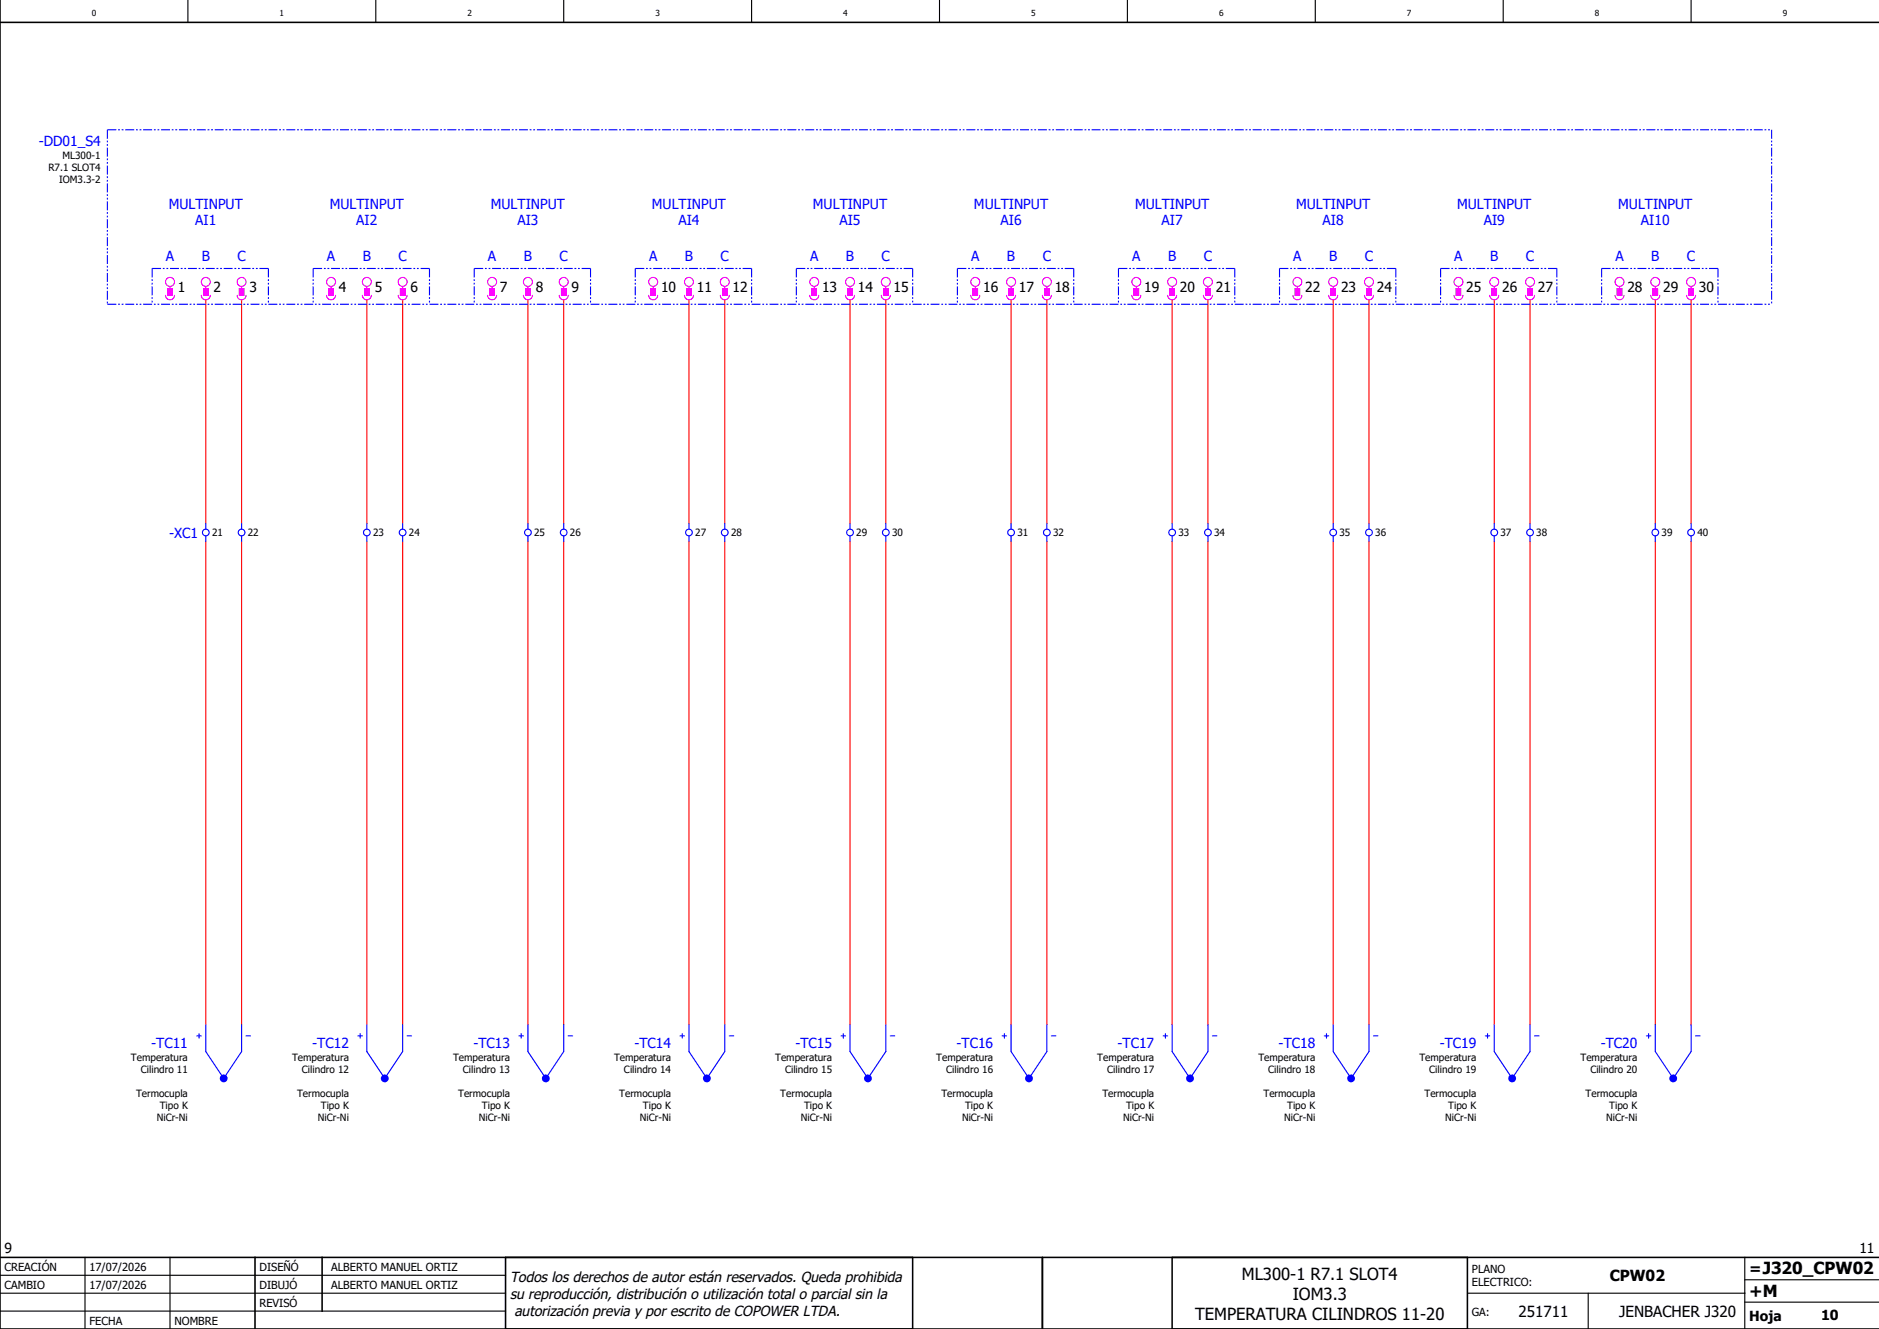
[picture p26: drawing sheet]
<svg xmlns="http://www.w3.org/2000/svg" width="420mm" height="297mm" viewBox="0 0 420 297" stroke-linecap="round" stroke-linejoin="round" font-family="sans-serif">
<defs><g id="words">
<g font-size="3.7">
<text x="277.6" y="286">ML300-1 R7.1 SLOT4</text>
<text x="289" y="290.5">IOM3.3</text>
<text x="391" y="289.8">+M</text>
<text x="267.1" y="295">TEMPERATURA CILINDROS 11-20</text>
</g>
<g font-size="3.4">
<text x="359.8" y="286.4">CPW02</text>
<text x="391" y="284.6">=J320_CPW02</text>
<text x="339.4" y="294.4">251711</text>
<text x="361.9" y="294.4">JENBACHER J320</text>
</g>
<g font-size="3.2">
<text x="114" y="286.5">Todos los derechos de autor están reservados. Queda prohibida</text>
<text x="114" y="290.2">su reproducción, distribución o utilización total o parcial sin la</text>
<text x="115" y="294">autorización previa y por escrito de COPOWER LTDA.</text>
</g>
<g font-size="3.1" fill="#00f">
<text x="8.7" y="32.6">-DD01_S4</text>
<text x="37.7" y="46.6">MULTINPUT</text>
<text x="73.7" y="46.6">MULTINPUT</text>
<text x="109.7" y="46.6">MULTINPUT</text>
<text x="145.7" y="46.6">MULTINPUT</text>
<text x="181.7" y="46.6">MULTINPUT</text>
<text x="217.7" y="46.6">MULTINPUT</text>
<text x="253.7" y="46.6">MULTINPUT</text>
<text x="289.7" y="46.6">MULTINPUT</text>
<text x="325.7" y="46.6">MULTINPUT</text>
<text x="361.7" y="46.6">MULTINPUT</text>
<text x="43.6" y="50.4">AI1</text>
<text x="79.6" y="50.4">AI2</text>
<text x="115.6" y="50.4">AI3</text>
<text x="151.6" y="50.4">AI4</text>
<text x="187.6" y="50.4">AI5</text>
<text x="223.6" y="50.4">AI6</text>
<text x="259.6" y="50.4">AI7</text>
<text x="295.6" y="50.4">AI8</text>
<text x="331.6" y="50.4">AI9</text>
<text x="366.8" y="50.4">AI10</text>
<text x="37.1" y="58.4">A</text>
<text x="45.1" y="58.4">B</text>
<text x="53.1" y="58.4">C</text>
<text x="73.1" y="58.4">A</text>
<text x="81.1" y="58.4">B</text>
<text x="89.1" y="58.4">C</text>
<text x="109.1" y="58.4">A</text>
<text x="117.1" y="58.4">B</text>
<text x="125.1" y="58.4">C</text>
<text x="145.1" y="58.4">A</text>
<text x="153.1" y="58.4">B</text>
<text x="161.1" y="58.4">C</text>
<text x="181.1" y="58.4">A</text>
<text x="189.1" y="58.4">B</text>
<text x="197.1" y="58.4">C</text>
<text x="217.1" y="58.4">A</text>
<text x="225.1" y="58.4">B</text>
<text x="233.1" y="58.4">C</text>
<text x="253.1" y="58.4">A</text>
<text x="261.1" y="58.4">B</text>
<text x="269.1" y="58.4">C</text>
<text x="289.1" y="58.4">A</text>
<text x="297.1" y="58.4">B</text>
<text x="305.1" y="58.4">C</text>
<text x="325.1" y="58.4">A</text>
<text x="333.1" y="58.4">B</text>
<text x="341.1" y="58.4">C</text>
<text x="361.1" y="58.4">A</text>
<text x="369.1" y="58.4">B</text>
<text x="377.1" y="58.4">C</text>
<text x="37.8" y="120.2">-XC1</text>
<text x="33.8" y="234.2">-TC11</text>
<text x="69.8" y="234.2">-TC12</text>
<text x="105.8" y="234.2">-TC13</text>
<text x="141.8" y="234.2">-TC14</text>
<text x="177.8" y="234.2">-TC15</text>
<text x="213.8" y="234.2">-TC16</text>
<text x="249.8" y="234.2">-TC17</text>
<text x="285.8" y="234.2">-TC18</text>
<text x="321.8" y="234.2">-TC19</text>
<text x="357.8" y="234.2">-TC20</text>
</g>
<g font-size="3.1">
<text x="39.7" y="65.4">1</text>
<text x="47.7" y="65.4">2</text>
<text x="55.7" y="65.4">3</text>
<text x="75.7" y="65.4">4</text>
<text x="83.8" y="65.4">5</text>
<text x="91.8" y="65.4">6</text>
<text x="111.8" y="65.4">7</text>
<text x="119.8" y="65.4">8</text>
<text x="127.8" y="65.4">9</text>
<text x="147.8" y="65.4">10</text>
<text x="155.7" y="65.4">11</text>
<text x="163.7" y="65.4">12</text>
<text x="183.7" y="65.4">13</text>
<text x="191.7" y="65.4">14</text>
<text x="199.7" y="65.4">15</text>
<text x="219.7" y="65.4">16</text>
<text x="227.8" y="65.4">17</text>
<text x="235.8" y="65.4">18</text>
<text x="255.8" y="65.4">19</text>
<text x="263.8" y="65.4">20</text>
<text x="271.8" y="65.4">21</text>
<text x="291.8" y="65.4">22</text>
<text x="299.7" y="65.4">23</text>
<text x="307.7" y="65.4">24</text>
<text x="327.7" y="65.4">25</text>
<text x="335.7" y="65.4">26</text>
<text x="343.7" y="65.4">27</text>
<text x="363.7" y="65.4">28</text>
<text x="371.8" y="65.4">29</text>
<text x="379.8" y="65.4">30</text>
<text x="1" y="280">9</text>
<text x="415.6" y="280">11</text>
<text x="391" y="295.2">Hoja</text>
<text x="407" y="295">10</text>
</g>
<g font-size="2.5">
<text x="1" y="284">CREACIÓN</text>
<text x="20" y="284">17/07/2026</text>
<text x="58" y="284">DISEÑÓ</text>
<text x="74" y="284">ALBERTO MANUEL ORTIZ</text>
<text x="329" y="284.5">PLANO</text>
<text x="329" y="287.5">ELECTRICO:</text>
<text x="1" y="288">CAMBIO</text>
<text x="20" y="288">17/07/2026</text>
<text x="58" y="292">REVISÓ</text>
<text x="58" y="288">DIBUJÓ</text>
<text x="74" y="288">ALBERTO MANUEL ORTIZ</text>
<text x="329" y="294">GA:</text>
<text x="20" y="296">FECHA</text>
<text x="39" y="296">NOMBRE</text>
</g>
<g font-size="2.2">
<text x="14" y="35.5">ML300-1</text>
<text x="10.8" y="38.2">R7.1 SLOT4</text>
<text x="13.2" y="40.9">IOM3.3-2</text>
<text x="47.4" y="119.9">21</text>
<text x="55.4" y="119.9">22</text>
<text x="83.4" y="119.9">23</text>
<text x="91.4" y="119.9">24</text>
<text x="119.4" y="119.9">25</text>
<text x="127.4" y="119.9">26</text>
<text x="155.4" y="119.9">27</text>
<text x="163.4" y="119.9">28</text>
<text x="191.4" y="119.9">29</text>
<text x="199.4" y="119.9">30</text>
<text x="227.4" y="119.9">31</text>
<text x="235.4" y="119.9">32</text>
<text x="263.4" y="119.9">33</text>
<text x="271.4" y="119.9">34</text>
<text x="299.4" y="119.9">35</text>
<text x="307.4" y="119.9">36</text>
<text x="335.4" y="119.9">37</text>
<text x="343.4" y="119.9">38</text>
<text x="371.4" y="119.9">39</text>
<text x="379.4" y="119.9">40</text>
<text x="29.3" y="237.1">Temperatura</text>
<text x="31.5" y="239.8">Cilindro 11</text>
<text x="65.3" y="237.1">Temperatura</text>
<text x="67.5" y="239.8">Cilindro 12</text>
<text x="101.3" y="237.1">Temperatura</text>
<text x="103.5" y="239.8">Cilindro 13</text>
<text x="137.3" y="237.1">Temperatura</text>
<text x="139.5" y="239.8">Cilindro 14</text>
<text x="173.3" y="237.1">Temperatura</text>
<text x="175.5" y="239.8">Cilindro 15</text>
<text x="209.3" y="237.1">Temperatura</text>
<text x="211.5" y="239.8">Cilindro 16</text>
<text x="245.3" y="237.1">Temperatura</text>
<text x="247.5" y="239.8">Cilindro 17</text>
<text x="281.3" y="237.1">Temperatura</text>
<text x="283.5" y="239.8">Cilindro 18</text>
<text x="317.3" y="237.1">Temperatura</text>
<text x="319.5" y="239.8">Cilindro 19</text>
<text x="353.3" y="237.1">Temperatura</text>
<text x="355.5" y="239.8">Cilindro 20</text>
<text x="30.4" y="245.2">Termocupla</text>
<text x="66.4" y="245.2">Termocupla</text>
<text x="102.4" y="245.2">Termocupla</text>
<text x="138.4" y="245.2">Termocupla</text>
<text x="174.4" y="245.2">Termocupla</text>
<text x="210.4" y="245.2">Termocupla</text>
<text x="246.4" y="245.2">Termocupla</text>
<text x="282.4" y="245.2">Termocupla</text>
<text x="318.4" y="245.2">Termocupla</text>
<text x="354.4" y="245.2">Termocupla</text>
<text x="35" y="250.6">NiCr-Ni</text>
<text x="35.7" y="247.9">Tipo K</text>
<text x="71" y="250.6">NiCr-Ni</text>
<text x="71.7" y="247.9">Tipo K</text>
<text x="107" y="250.6">NiCr-Ni</text>
<text x="107.7" y="247.9">Tipo K</text>
<text x="143" y="250.6">NiCr-Ni</text>
<text x="143.7" y="247.9">Tipo K</text>
<text x="179" y="250.6">NiCr-Ni</text>
<text x="179.7" y="247.9">Tipo K</text>
<text x="215" y="250.6">NiCr-Ni</text>
<text x="215.7" y="247.9">Tipo K</text>
<text x="251" y="250.6">NiCr-Ni</text>
<text x="251.7" y="247.9">Tipo K</text>
<text x="287" y="250.6">NiCr-Ni</text>
<text x="287.7" y="247.9">Tipo K</text>
<text x="323" y="250.6">NiCr-Ni</text>
<text x="323.7" y="247.9">Tipo K</text>
<text x="359" y="250.6">NiCr-Ni</text>
<text x="359.7" y="247.9">Tipo K</text>
</g>
<g font-size="1.9">
<text x="20.5" y="3.6">0</text>
<text x="62.5" y="3.6">1</text>
<text x="104.5" y="3.6">2</text>
<text x="146.5" y="3.6">3</text>
<text x="188.5" y="3.6">4</text>
<text x="230.5" y="3.6">5</text>
<text x="272.5" y="3.6">6</text>
<text x="314.5" y="3.6">7</text>
<text x="356.5" y="3.6">8</text>
<text x="398.5" y="3.6">9</text>
</g>
</g></defs>
<g fill="none" stroke="#000" stroke-width=".25">
<path d="M42 0v5M84 0v5M126 0v5M168 0v5M210 0v5M252 0v5M294 0v5M336 0v5M378 0v5M0 285h113M0 293h113M0 289h113"/>
<path d="M19 281v16M38 281v16M328 289h62M355 289v8M390 291h30M390 281v16M390 286h30"/>
</g>
<path d="M0 5h420M0 0v297h420M0 281h420M57 281v16M72 281v12M113 281v16M204 281v16M233 281v16M262 281v16M328 281v16" fill="none" stroke="#000" stroke-width=".35"/>
<g fill="none" stroke="#f00" stroke-width=".25">
<path d="M46 67v50M54 67v50M82 67v50M90 67v50M118 67v50M126 67v50M154 67v50M162 67v50M190 67v50M198 67v50M226 67v50M234 67v50"/>
<path d="M262 67v50M270 67v50M298 67v50M306 67v50M334 67v50M342 67v50M370 67v50M378 67v50M46 121v108M54 121v108M82 121v108M90 121v108"/>
<path d="M118 121v108M126 121v108M154 121v108M162 121v108M190 121v108M198 121v108M226 121v108M234 121v108M262 121v108M270 121v108M298 121v108M306 121v108"/>
<path d="M334 121v108M342 121v108M370 121v108M378 121v108"/>
</g>
<g fill="none" stroke="#00f" stroke-width=".25" stroke-dasharray="2 .4 .4 .4 .4 .4" stroke-linecap="butt">
<path d="M24 29h372M24 29v39M396 29v39M24 68h372M34 60v8M34 60h26M60 60v8M70 60v8M70 60h26M96 60v8M106 60v8M106 60h26"/>
<path d="M132 60v8M142 60v8M142 60h26M168 60v8M178 60v8M178 60h26M204 60v8M214 60v8M214 60h26M240 60v8M250 60v8M250 60h26"/>
<path d="M276 60v8M286 60v8M286 60h26M312 60v8M322 60v8M322 60h26M348 60v8M358 60v8M358 60h26M384 60v8"/>
</g>
<g fill="none" stroke="#f0f" stroke-width=".25">
<path d="M37 66a1 1 0 0 0 1 1 1 1 0 0 0 1-1M37.5 64.5h1v1.5h-1zM38 64v.5M45 66a1 1 0 0 0 1 1 1 1 0 0 0 1-1M45.5 64.5h1v1.5h-1zM46 64v.5M53 66a1 1 0 0 0 1 1 1 1 0 0 0 1-1M53.5 64.5h1v1.5h-1zM54 64v.5M73 66a1 1 0 0 0 1 1 1 1 0 0 0 1-1M73.5 64.5h1v1.5h-1zM74 64v.5"/>
<path d="M81 66a1 1 0 0 0 1 1 1 1 0 0 0 1-1M81.5 64.5h1v1.5h-1zM82 64v.5M89 66a1 1 0 0 0 1 1 1 1 0 0 0 1-1M89.5 64.5h1v1.5h-1zM90 64v.5M109 66a1 1 0 0 0 1 1 1 1 0 0 0 1-1M109.5 64.5h1v1.5h-1zM110 64v.5M117 66a1 1 0 0 0 1 1 1 1 0 0 0 1-1M117.5 64.5h1v1.5h-1zM118 64v.5"/>
<path d="M125 66a1 1 0 0 0 1 1 1 1 0 0 0 1-1M125.5 64.5h1v1.5h-1zM126 64v.5M145 66a1 1 0 0 0 1 1 1 1 0 0 0 1-1M145.5 64.5h1v1.5h-1zM146 64v.5M153 66a1 1 0 0 0 1 1 1 1 0 0 0 1-1M153.5 64.5h1v1.5h-1zM154 64v.5M161 66a1 1 0 0 0 1 1 1 1 0 0 0 1-1M161.5 64.5h1v1.5h-1zM162 64v.5"/>
<path d="M181 66a1 1 0 0 0 1 1 1 1 0 0 0 1-1M181.5 64.5h1v1.5h-1zM182 64v.5M189 66a1 1 0 0 0 1 1 1 1 0 0 0 1-1M189.5 64.5h1v1.5h-1zM190 64v.5M197 66a1 1 0 0 0 1 1 1 1 0 0 0 1-1M197.5 64.5h1v1.5h-1zM198 64v.5M217 66a1 1 0 0 0 1 1 1 1 0 0 0 1-1M217.5 64.5h1v1.5h-1zM218 64v.5"/>
<path d="M225 66a1 1 0 0 0 1 1 1 1 0 0 0 1-1M225.5 64.5h1v1.5h-1zM226 64v.5M233 66a1 1 0 0 0 1 1 1 1 0 0 0 1-1M233.5 64.5h1v1.5h-1zM234 64v.5M253 66a1 1 0 0 0 1 1 1 1 0 0 0 1-1M253.5 64.5h1v1.5h-1zM254 64v.5M261 66a1 1 0 0 0 1 1 1 1 0 0 0 1-1M261.5 64.5h1v1.5h-1zM262 64v.5"/>
<path d="M269 66a1 1 0 0 0 1 1 1 1 0 0 0 1-1M269.5 64.5h1v1.5h-1zM270 64v.5M289 66a1 1 0 0 0 1 1 1 1 0 0 0 1-1M289.5 64.5h1v1.5h-1zM290 64v.5M297 66a1 1 0 0 0 1 1 1 1 0 0 0 1-1M297.5 64.5h1v1.5h-1zM298 64v.5M305 66a1 1 0 0 0 1 1 1 1 0 0 0 1-1M305.5 64.5h1v1.5h-1zM306 64v.5"/>
<path d="M325 66a1 1 0 0 0 1 1 1 1 0 0 0 1-1M325.5 64.5h1v1.5h-1zM326 64v.5M333 66a1 1 0 0 0 1 1 1 1 0 0 0 1-1M333.5 64.5h1v1.5h-1zM334 64v.5M341 66a1 1 0 0 0 1 1 1 1 0 0 0 1-1M341.5 64.5h1v1.5h-1zM342 64v.5M361 66a1 1 0 0 0 1 1 1 1 0 0 0 1-1M361.5 64.5h1v1.5h-1zM362 64v.5"/>
<path d="M369 66a1 1 0 0 0 1 1 1 1 0 0 0 1-1M369.5 64.5h1v1.5h-1zM370 64v.5M377 66a1 1 0 0 0 1 1 1 1 0 0 0 1-1M377.5 64.5h1v1.5h-1zM378 64v.5"/>
<circle cx="38" cy="63" r="1"/>
<circle cx="46" cy="63" r="1"/>
<circle cx="54" cy="63" r="1"/>
<circle cx="74" cy="63" r="1"/>
<circle cx="82" cy="63" r="1"/>
<circle cx="90" cy="63" r="1"/>
<circle cx="110" cy="63" r="1"/>
<circle cx="118" cy="63" r="1"/>
<circle cx="126" cy="63" r="1"/>
<circle cx="146" cy="63" r="1"/>
<circle cx="154" cy="63" r="1"/>
<circle cx="162" cy="63" r="1"/>
<circle cx="182" cy="63" r="1"/>
<circle cx="190" cy="63" r="1"/>
<circle cx="198" cy="63" r="1"/>
<circle cx="218" cy="63" r="1"/>
<circle cx="226" cy="63" r="1"/>
<circle cx="234" cy="63" r="1"/>
<circle cx="254" cy="63" r="1"/>
<circle cx="262" cy="63" r="1"/>
<circle cx="270" cy="63" r="1"/>
<circle cx="290" cy="63" r="1"/>
<circle cx="298" cy="63" r="1"/>
<circle cx="306" cy="63" r="1"/>
<circle cx="326" cy="63" r="1"/>
<circle cx="334" cy="63" r="1"/>
<circle cx="342" cy="63" r="1"/>
<circle cx="362" cy="63" r="1"/>
<circle cx="370" cy="63" r="1"/>
<circle cx="378" cy="63" r="1"/>
</g>
<g fill="#f0f" stroke="#f0f" stroke-width=".22">
<path d="M37.5 64.5h1v1.5h-1z"/>
<path d="M45.5 64.5h1v1.5h-1z"/>
<path d="M53.5 64.5h1v1.5h-1z"/>
<path d="M73.5 64.5h1v1.5h-1z"/>
<path d="M81.5 64.5h1v1.5h-1z"/>
<path d="M89.5 64.5h1v1.5h-1z"/>
<path d="M109.5 64.5h1v1.5h-1z"/>
<path d="M117.5 64.5h1v1.5h-1z"/>
<path d="M125.5 64.5h1v1.5h-1z"/>
<path d="M145.5 64.5h1v1.5h-1z"/>
<path d="M153.5 64.5h1v1.5h-1z"/>
<path d="M161.5 64.5h1v1.5h-1z"/>
<path d="M181.5 64.5h1v1.5h-1z"/>
<path d="M189.5 64.5h1v1.5h-1z"/>
<path d="M197.5 64.5h1v1.5h-1z"/>
<path d="M217.5 64.5h1v1.5h-1z"/>
<path d="M225.5 64.5h1v1.5h-1z"/>
<path d="M233.5 64.5h1v1.5h-1z"/>
<path d="M253.5 64.5h1v1.5h-1z"/>
<path d="M261.5 64.5h1v1.5h-1z"/>
<path d="M269.5 64.5h1v1.5h-1z"/>
<path d="M289.5 64.5h1v1.5h-1z"/>
<path d="M297.5 64.5h1v1.5h-1z"/>
<path d="M305.5 64.5h1v1.5h-1z"/>
<path d="M325.5 64.5h1v1.5h-1z"/>
<path d="M333.5 64.5h1v1.5h-1z"/>
<path d="M341.5 64.5h1v1.5h-1z"/>
<path d="M361.5 64.5h1v1.5h-1z"/>
<path d="M369.5 64.5h1v1.5h-1z"/>
<path d="M377.5 64.5h1v1.5h-1z"/>
</g>
<path d="M54 229v6M55 231.5h1" fill="none" stroke="#00f" stroke-width=".25"/>
<circle cx="50" cy="241" r=".88" fill="#00f"/>
<g fill="none" stroke="#00f" stroke-width=".25">
<path d="M46 117v1.3M46 119.8v1.2M54 117v1.3M54 119.8v1.2M44 231.5h1M44.5 231v1M46 229v6l4 6 4-6M90 229v6M91 231.5h1"/>
<circle cx="46" cy="119" r=".75"/>
<circle cx="54" cy="119" r=".75"/>
</g>
<circle cx="86" cy="241" r=".88" fill="#00f"/>
<path d="M80 231.5h1M80.5 231v1M82 229v6l4 6 4-6M126 229v6M127 231.5h1" fill="none" stroke="#00f" stroke-width=".25"/>
<circle cx="122" cy="241" r=".88" fill="#00f"/>
<path d="M116 231.5h1M116.5 231v1M118 229v6l4 6 4-6M162 229v6M163 231.5h1" fill="none" stroke="#00f" stroke-width=".25"/>
<circle cx="158" cy="241" r=".87" fill="#00f"/>
<path d="M152 231.5h1M152.5 231v1M154 229v6l4 6 4-6M198 229v6M199 231.5h1" fill="none" stroke="#00f" stroke-width=".25"/>
<circle cx="194" cy="241" r=".88" fill="#00f"/>
<path d="M188 231.5h1M188.5 231v1M190 229v6l4 6 4-6M234 229v6M235 231.5h1" fill="none" stroke="#00f" stroke-width=".25"/>
<circle cx="230" cy="241" r=".88" fill="#00f"/>
<path d="M224 231.5h1M224.5 231v1M226 229v6l4 6 4-6M270 229v6M271 231.5h1" fill="none" stroke="#00f" stroke-width=".25"/>
<circle cx="266" cy="241" r=".88" fill="#00f"/>
<path d="M260 231.5h1M260.5 231v1M262 229v6l4 6 4-6M306 229v6M307 231.5h1" fill="none" stroke="#00f" stroke-width=".25"/>
<circle cx="302" cy="241" r=".87" fill="#00f"/>
<path d="M296 231.5h1M296.5 231v1M298 229v6l4 6 4-6M342 229v6M343 231.5h1" fill="none" stroke="#00f" stroke-width=".25"/>
<circle cx="338" cy="241" r=".88" fill="#00f"/>
<path d="M332 231.5h1M332.5 231v1M334 229v6l4 6 4-6M378 229v6M379 231.5h1" fill="none" stroke="#00f" stroke-width=".25"/>
<circle cx="374" cy="241" r=".87" fill="#00f"/>
<g fill="none" stroke="#00f" stroke-width=".25">
<path d="M82 117v1.3M82 119.8v1.2M90 117v1.3M90 119.8v1.2M118 117v1.3M118 119.8v1.2M126 117v1.3M126 119.8v1.2M154 117v1.3M154 119.8v1.2M162 117v1.3M162 119.8v1.2"/>
<path d="M190 117v1.3M190 119.8v1.2M198 117v1.3M198 119.8v1.2M226 117v1.3M226 119.8v1.2M234 117v1.3M234 119.8v1.2M262 117v1.3M262 119.8v1.2M270 117v1.3M270 119.8v1.2"/>
<path d="M298 117v1.3M298 119.8v1.2M306 117v1.3M306 119.8v1.2M334 117v1.3M334 119.8v1.2M342 117v1.3M342 119.8v1.2M370 117v1.3M370 119.8v1.2M378 117v1.3M378 119.8v1.2"/>
<path d="M368 231.5h1M368.5 231v1M370 229v6l4 6 4-6"/>
<circle cx="82" cy="119" r=".75"/>
<circle cx="90" cy="119" r=".75"/>
<circle cx="118" cy="119" r=".75"/>
<circle cx="126" cy="119" r=".75"/>
<circle cx="154" cy="119" r=".75"/>
<circle cx="162" cy="119" r=".75"/>
<circle cx="190" cy="119" r=".75"/>
<circle cx="198" cy="119" r=".75"/>
<circle cx="226" cy="119" r=".75"/>
<circle cx="234" cy="119" r=".75"/>
<circle cx="262" cy="119" r=".75"/>
<circle cx="270" cy="119" r=".75"/>
<circle cx="298" cy="119" r=".75"/>
<circle cx="306" cy="119" r=".75"/>
<circle cx="334" cy="119" r=".75"/>
<circle cx="342" cy="119" r=".75"/>
<circle cx="370" cy="119" r=".75"/>
<circle cx="378" cy="119" r=".75"/>
</g>
<use href="#words"/>
</svg>
